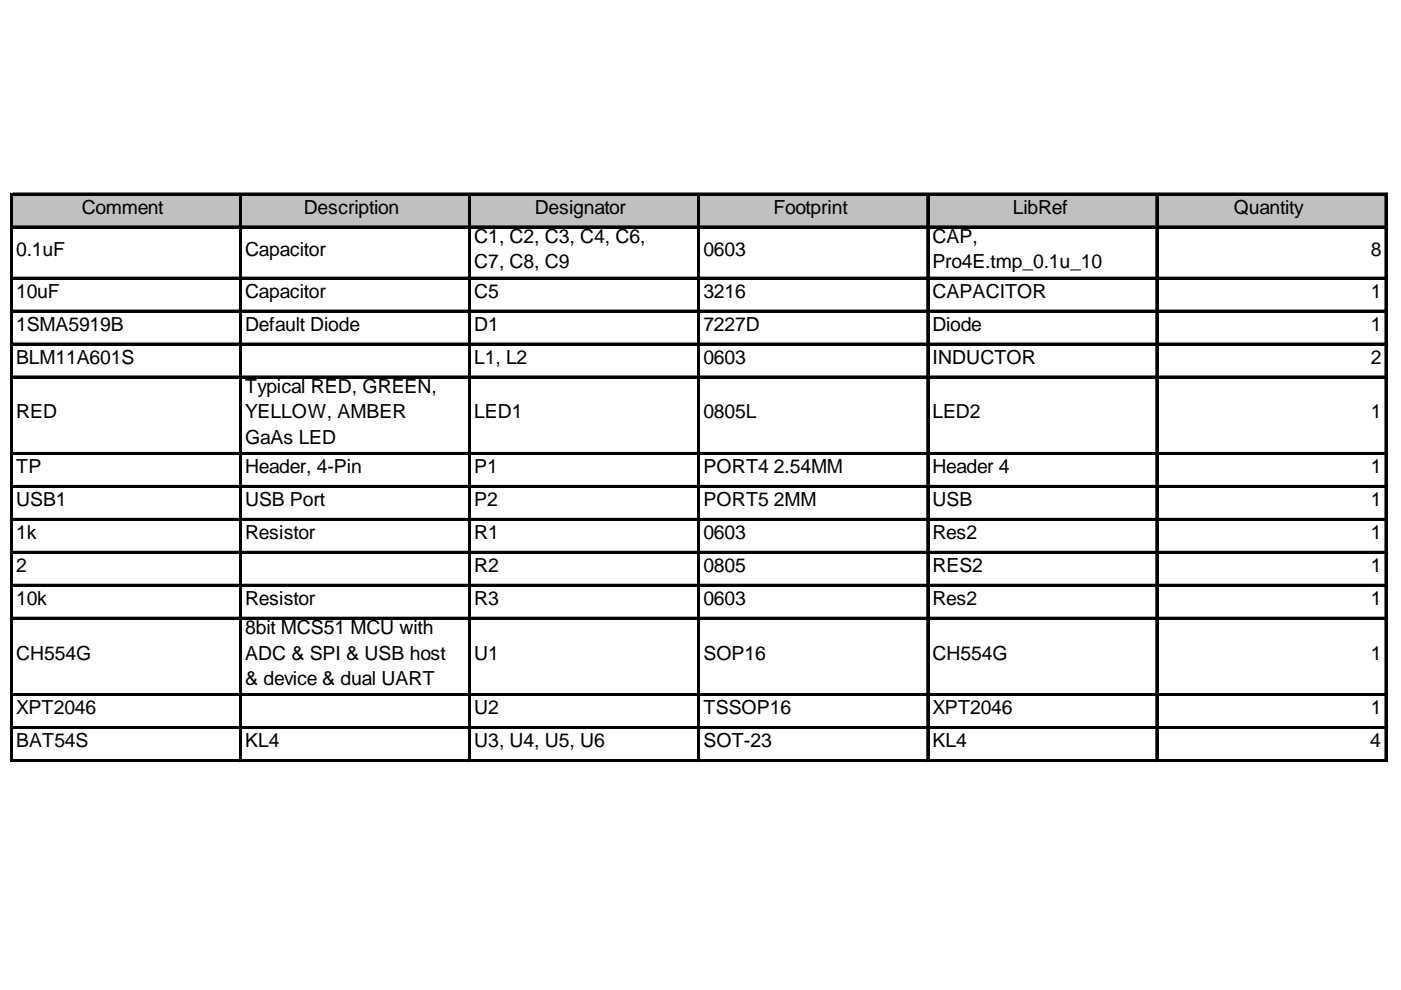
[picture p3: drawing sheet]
<svg xmlns="http://www.w3.org/2000/svg" width="297mm" height="210mm" viewBox="0 0 297 210" stroke-linecap="round" stroke-linejoin="round" font-family="sans-serif">
<defs><g id="words">
<g font-size="4.1">
<text x="17.4" y="45.3">Comment</text>
<text x="64.4" y="45.3">Description</text>
<text x="113.4" y="45.3">Designator</text>
<text x="164" y="45.3">Footprint</text>
<text x="214.8" y="45.3">LibRef</text>
<text x="261.6" y="45.3">Quantity</text>
<text x="100.6" y="51.5">C1, C2, C3, C4, C6,</text>
<text x="197.7" y="51.5">CAP,</text>
<text x="3.4" y="54.3">0.1uF</text>
<text x="52" y="54.3">Capacitor</text>
<text x="100.6" y="56.9">C7, C8, C9</text>
<text x="149.1" y="54.3">0603</text>
<text x="197.7" y="56.9">Pro4E.tmp_0.1u_10</text>
<text x="290.7" y="54.3">8</text>
<text x="3.4" y="63.1">10uF</text>
<text x="52" y="63.1">Capacitor</text>
<text x="100.6" y="63.1">C5</text>
<text x="149.1" y="63.1">3216</text>
<text x="197.7" y="63.1">CAPACITOR</text>
<text x="290.7" y="63.1">1</text>
<text x="3.4" y="70.1">1SMA5919B</text>
<text x="52" y="70.1">Default Diode</text>
<text x="100.6" y="70.1">D1</text>
<text x="149.1" y="70.1">7227D</text>
<text x="197.7" y="70.1">Diode</text>
<text x="290.7" y="70.1">1</text>
<text x="3.4" y="77.1">BLM11A601S</text>
<text x="100.6" y="77.1">L1, L2</text>
<text x="149.1" y="77.1">0603</text>
<text x="197.7" y="77.1">INDUCTOR</text>
<text x="290.7" y="77.1">2</text>
<text x="52" y="83.3">Typical RED, GREEN,</text>
<text x="3.4" y="88.7">RED</text>
<text x="52" y="88.7">YELLOW, AMBER</text>
<text x="100.6" y="88.7">LED1</text>
<text x="149.1" y="88.7">0805L</text>
<text x="197.7" y="88.7">LED2</text>
<text x="290.7" y="88.7">1</text>
<text x="52" y="94.1">GaAs LED</text>
<text x="3.4" y="100.3">TP</text>
<text x="52" y="100.3">Header, 4-Pin</text>
<text x="100.6" y="100.3">P1</text>
<text x="149.1" y="100.3">PORT4</text>
<text x="164.1" y="100.3">2.54MM</text>
<text x="197.7" y="100.3">Header 4</text>
<text x="290.7" y="100.3">1</text>
<text x="3.4" y="107.3">USB1</text>
<text x="52" y="107.3">USB Port</text>
<text x="100.6" y="107.3">P2</text>
<text x="149.1" y="107.3">PORT5</text>
<text x="164.1" y="107.3">2MM</text>
<text x="197.7" y="107.3">USB</text>
<text x="290.7" y="107.3">1</text>
<text x="3.4" y="114.3">1k</text>
<text x="52" y="114.3">Resistor</text>
<text x="100.6" y="114.3">R1</text>
<text x="149.1" y="114.3">0603</text>
<text x="197.7" y="114.3">Res2</text>
<text x="290.7" y="114.3">1</text>
<text x="3.4" y="121.3">2</text>
<text x="100.6" y="121.3">R2</text>
<text x="149.1" y="121.3">0805</text>
<text x="197.7" y="121.3">RES2</text>
<text x="290.7" y="121.3">1</text>
<text x="3.4" y="128.2">10k</text>
<text x="52" y="128.2">Resistor</text>
<text x="100.6" y="128.2">R3</text>
<text x="149.1" y="128.2">0603</text>
<text x="197.7" y="128.2">Res2</text>
<text x="290.7" y="128.2">1</text>
<text x="52" y="134.5">8bit MCS51 MCU with</text>
<text x="3.4" y="139.8">CH554G</text>
<text x="52" y="139.8">ADC &amp; SPI &amp; USB host</text>
<text x="100.6" y="139.8">U1</text>
<text x="149.1" y="139.8">SOP16</text>
<text x="197.7" y="139.8">CH554G</text>
<text x="290.7" y="139.8">1</text>
<text x="52" y="145.2">&amp; device &amp; dual UART</text>
<text x="3.4" y="151.4">XPT2046</text>
<text x="100.6" y="151.4">U2</text>
<text x="149.1" y="151.4">TSSOP16</text>
<text x="197.7" y="151.4">XPT2046</text>
<text x="290.7" y="151.4">1</text>
<text x="3.4" y="158.4">BAT54S</text>
<text x="52" y="158.4">KL4</text>
<text x="100.6" y="158.4">U3, U4, U5, U6</text>
<text x="149.1" y="158.4">SOT-23</text>
<text x="197.7" y="158.4">KL4</text>
<text x="290.5" y="158.4">4</text>
</g>
</g></defs>
<path d="M2.7 41.4h291.3v6.9h-291.3z" fill="#c0c0c0"/>
<g fill="none" stroke="#000" stroke-width=".21">
<path d="M2.2 40.9v120.6M2.7 40.9h291.5M2.7 47.9h291.5M2.7 58.8h291.5M50.8 41.4v120.1M99.3 41.4v120.1M147.9 41.4v120.1M196.5 41.4v120.1M245.1 41.4v120.1M293.6 41.4v120.1M2.7 65.7h291.5M2.7 72.7h291.5"/>
<path d="M2.7 79.7h291.5M2.7 95.9h291.5M2.7 102.9h291.5M2.7 109.9h291.5M2.7 116.9h291.5M2.7 123.9h291.5M2.7 130.9h291.5M2.7 147.1h291.5M2.7 154.1h291.5M2.7 161h291.5"/>
</g>
<g fill="#000">
<path d="M2.2 40.9h.5v120.6h-.5zM2.7 40.9h291.5v.5h-291.5zM2.7 47.9h291.5v.5h-291.5zM2.7 58.8h291.5v.5h-291.5zM50.8 41.4h.5v120.1h-.5zM99.3 41.4h.6v120.1h-.6zM147.9 41.4h.6v120.1h-.6zM196.5 41.4h.5v120.1h-.5zM245.1 41.4h.5v120.1h-.5zM293.6 41.4h.6v120.1h-.6zM2.7 65.7h291.5v.5h-291.5zM2.7 72.7h291.5v.5h-291.5z"/>
<path d="M2.7 79.7h291.5v.5h-291.5zM2.7 95.9h291.5v.5h-291.5zM2.7 102.9h291.5v.5h-291.5zM2.7 109.9h291.5v.5h-291.5zM2.7 116.9h291.5v.5h-291.5zM2.7 123.9h291.5v.5h-291.5zM2.7 130.9h291.5v.5h-291.5zM2.7 147.1h291.5v.5h-291.5zM2.7 154.1h291.5v.5h-291.5zM2.7 161h291.5v.5h-291.5z"/>
</g>
<use href="#words"/>
</svg>
